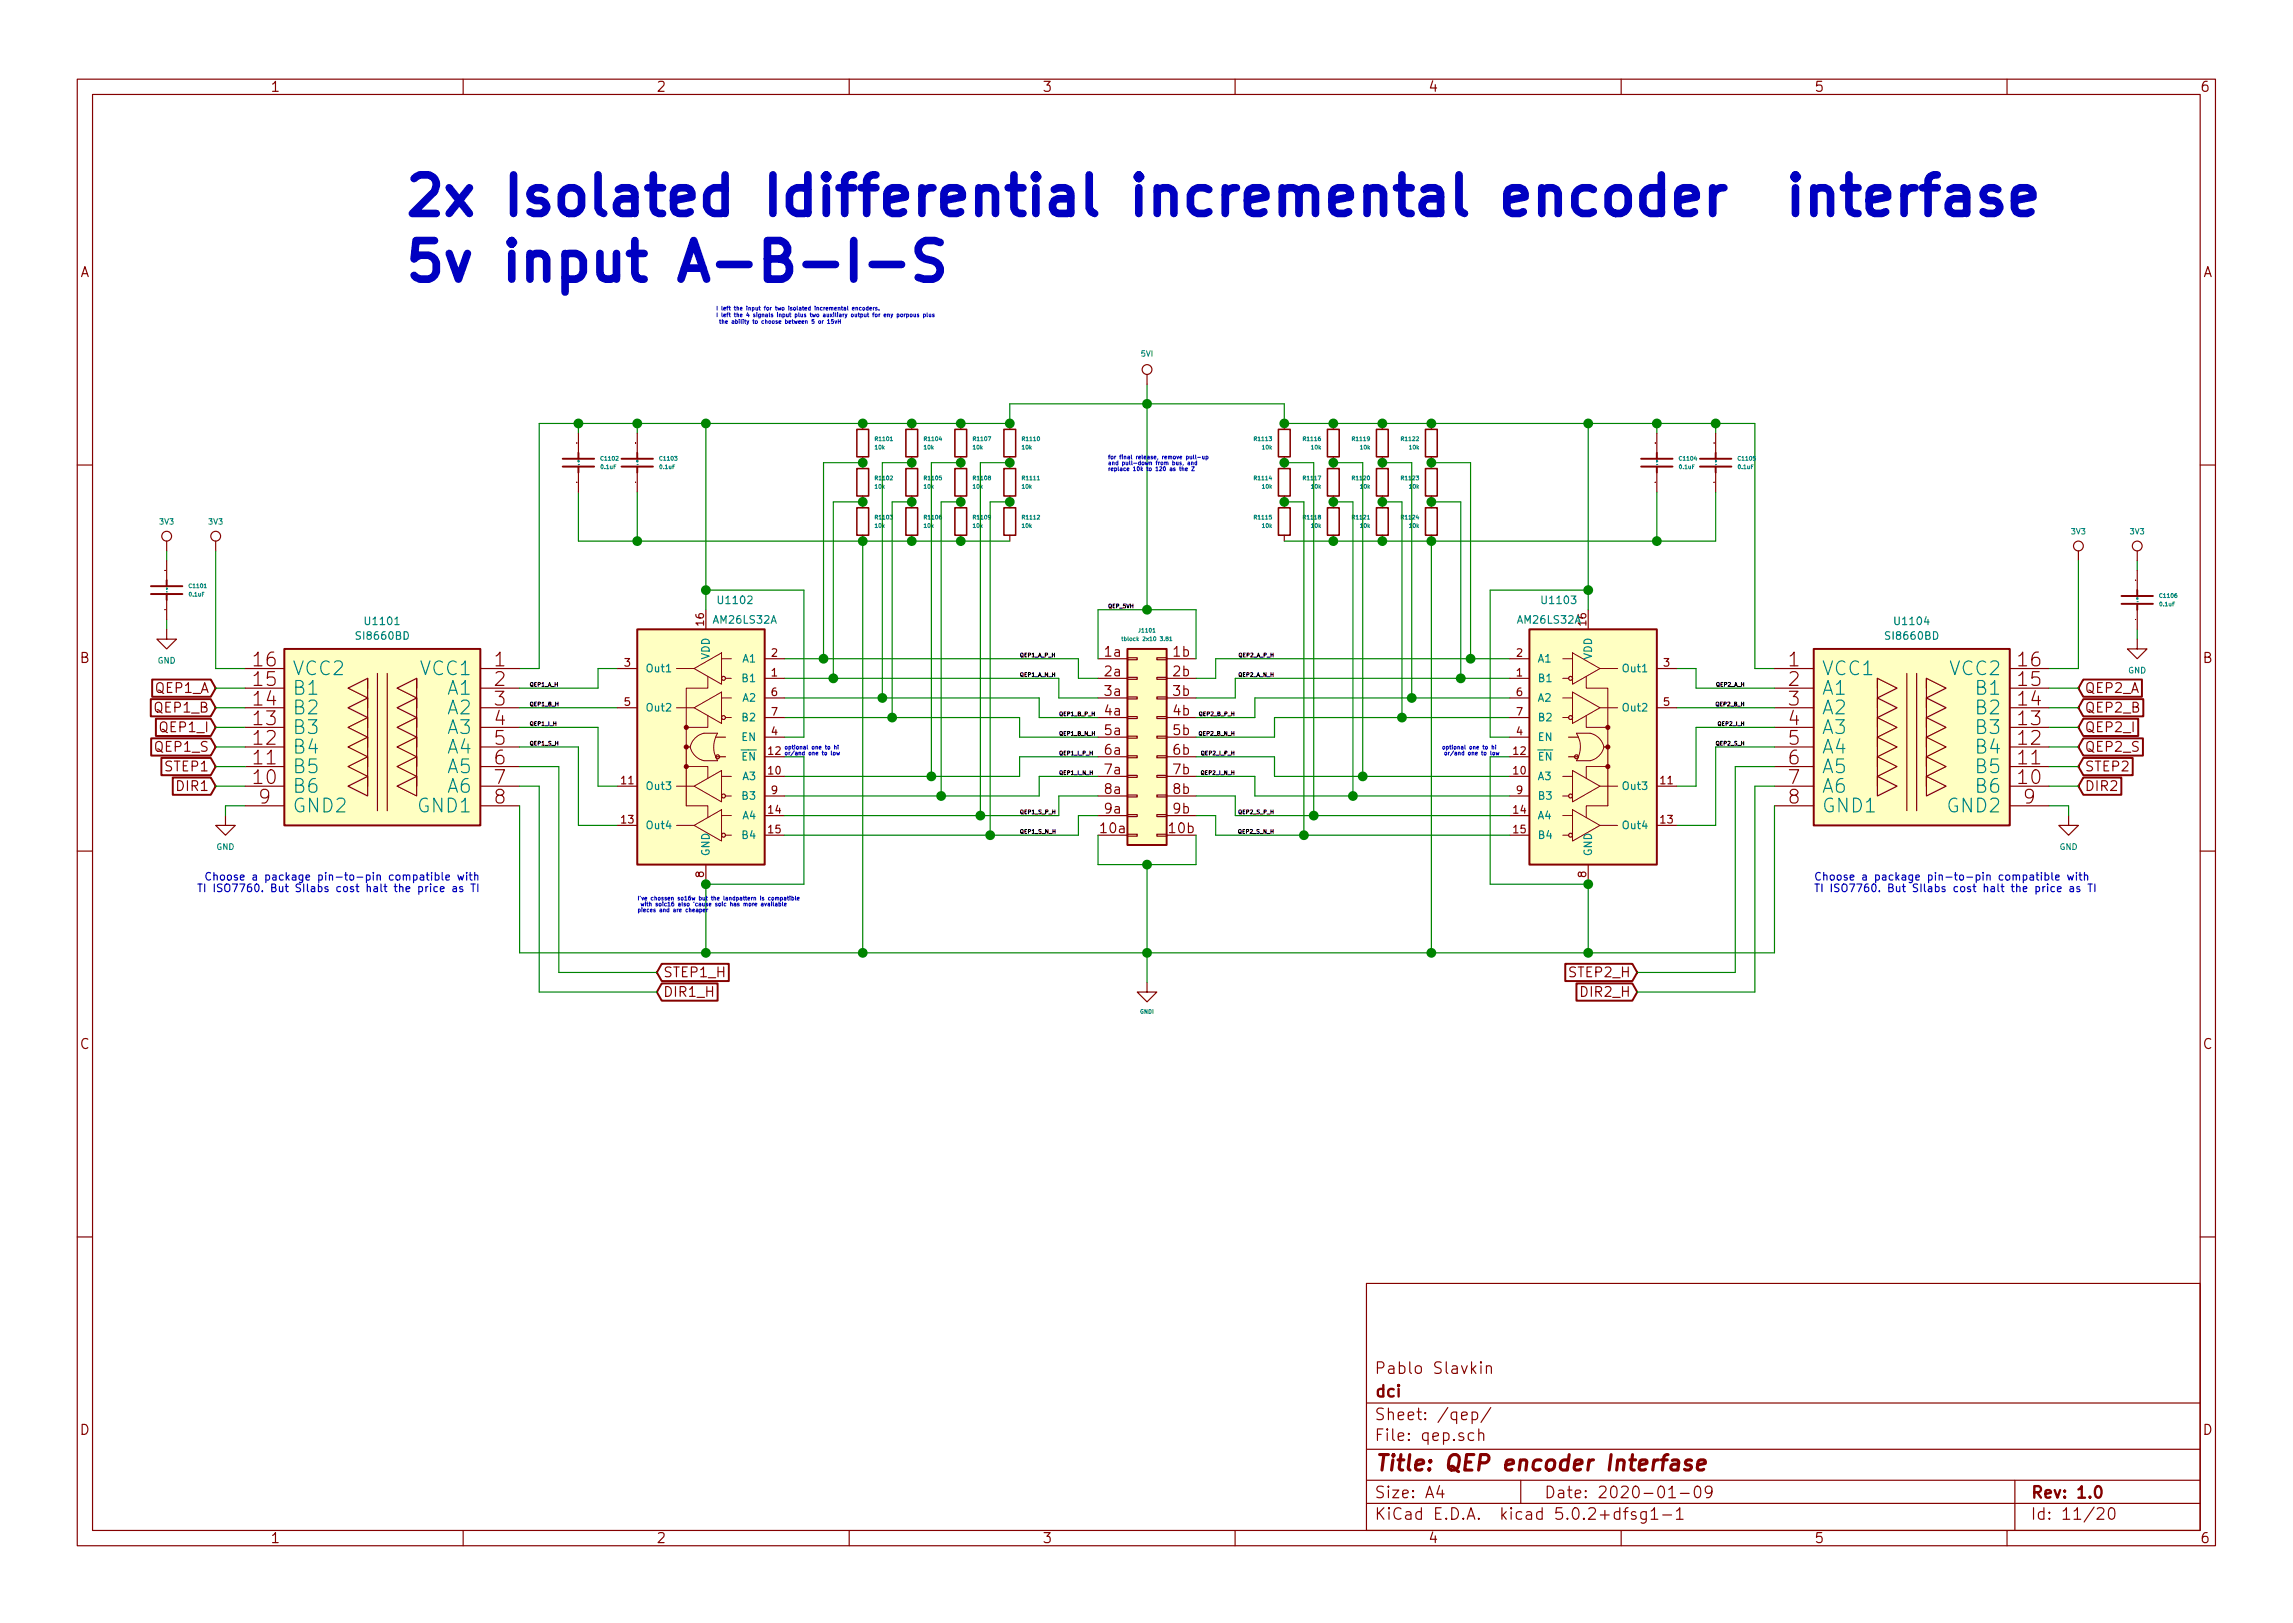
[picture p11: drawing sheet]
<svg xmlns="http://www.w3.org/2000/svg" width="297mm" height="210mm" viewBox="0 0 297 210" stroke-linecap="round" stroke-linejoin="round" font-family="sans-serif">
<defs><g id="words">
<g font-size="7" fill="#0000c2">
<text x="52.1" y="27.9">2x Isolated Idifferential incremental encoder interfase</text>
<text x="52.1" y="36.4">5v input A-B-I-S</text>
</g>
<text font-size="2.8" fill="#840000" x="178" y="190.5">Title: QEP encoder Interfase</text>
<g font-size="2.5" fill="#840000">
<text x="32.9" y="88.9">15</text>
<text x="32.9" y="86.4">16</text>
<text x="64.1" y="86.4">1</text>
<text x="64.1" y="88.9">2</text>
<text x="231.7" y="86.4">1</text>
<text x="231.7" y="88.9">2</text>
<text x="261.5" y="88.9">15</text>
<text x="261.5" y="86.4">16</text>
<text x="32.9" y="91.4">14</text>
<text x="32.9" y="94">13</text>
<text x="64.1" y="91.4">3</text>
<text x="64.1" y="94">4</text>
<text x="231.7" y="91.4">3</text>
<text x="231.7" y="94">4</text>
<text x="261.5" y="91.4">14</text>
<text x="261.5" y="94">13</text>
<text x="32.9" y="101.6">10</text>
<text x="32.9" y="99.1">11</text>
<text x="32.9" y="96.5">12</text>
<text x="64.1" y="96.5">5</text>
<text x="64.1" y="99.1">6</text>
<text x="64.1" y="101.6">7</text>
<text x="231.7" y="96.5">5</text>
<text x="231.7" y="99.1">6</text>
<text x="231.7" y="101.6">7</text>
<text x="261.5" y="101.6">10</text>
<text x="261.5" y="99.1">11</text>
<text x="261.5" y="96.5">12</text>
<text x="33.6" y="104.1">9</text>
<text x="64.1" y="104.1">8</text>
<text x="231.7" y="104.1">8</text>
<text x="262.2" y="104.1">9</text>
</g>
<g font-size="2.5" fill="#008484">
<text x="37.8" y="87.5">VCC2</text>
<text x="54.6" y="87.5">VCC1</text>
<text x="236" y="87.5">VCC1</text>
<text x="252.7" y="87.5">VCC2</text>
<text x="37.8" y="92.6">B2</text>
<text x="37.8" y="90">B1</text>
<text x="37.8" y="95.1">B3</text>
<text x="58" y="90">A1</text>
<text x="58" y="92.6">A2</text>
<text x="58" y="95.1">A3</text>
<text x="236" y="90">A1</text>
<text x="236" y="92.6">A2</text>
<text x="236" y="95.1">A3</text>
<text x="256.2" y="92.6">B2</text>
<text x="256.2" y="90">B1</text>
<text x="256.2" y="95.1">B3</text>
<text x="37.8" y="100.2">B5</text>
<text x="37.8" y="97.7">B4</text>
<text x="58" y="97.7">A4</text>
<text x="58" y="100.2">A5</text>
<text x="236" y="97.7">A4</text>
<text x="236" y="100.2">A5</text>
<text x="256.2" y="100.2">B5</text>
<text x="256.2" y="97.7">B4</text>
<text x="37.8" y="105.3">GND2</text>
<text x="37.8" y="102.7">B6</text>
<text x="54.3" y="105.3">GND1</text>
<text x="58" y="102.7">A6</text>
<text x="236" y="105.3">GND1</text>
<text x="236" y="102.7">A6</text>
<text x="252.5" y="105.3">GND2</text>
<text x="256.2" y="102.7">B6</text>
</g>
<g font-size="2.1" fill="#840000">
<text x="178" y="178">Pablo Slavkin</text>
<text x="178" y="184">Sheet: /qep/</text>
<text x="178" y="181">dci</text>
<text x="178" y="186.7">File: qep.sch</text>
<text x="178" y="196.9">KiCad E.D.A. kicad 5.0.2+dfsg1-1</text>
<text x="178" y="194.1">Size: A4</text>
<text x="200" y="194.1">Date: 2020-01-09</text>
<text x="263" y="194.1">Rev: 1.0</text>
<text x="263" y="196.9">Id: 11/20</text>
</g>
<g font-size="1.8" fill="#840000">
<text x="35" y="11.9">1</text>
<text x="85" y="11.9">2</text>
<text x="135" y="11.9">3</text>
<text x="185" y="11.9">4</text>
<text x="235" y="11.9">5</text>
<text x="285" y="11.9">6</text>
<text x="10.4" y="35.9">A</text>
<text x="285.4" y="35.9">A</text>
<text x="10.4" y="85.9">B</text>
<text x="20.2" y="89.8">QEP1_A</text>
<text x="143.2" y="85.1">1a</text>
<text x="143.2" y="87.6">2a</text>
<text x="152" y="85.1">1b</text>
<text x="152" y="87.6">2b</text>
<text x="270" y="89.8">QEP2_A</text>
<text x="285.4" y="85.9">B</text>
<text x="20.2" y="92.3">QEP1_B</text>
<text x="21" y="94.9">QEP1_I</text>
<text x="143.2" y="90.2">3a</text>
<text x="143.2" y="92.7">4a</text>
<text x="143.2" y="95.2">5a</text>
<text x="152" y="90.2">3b</text>
<text x="152" y="92.7">4b</text>
<text x="152" y="95.2">5b</text>
<text x="270" y="92.3">QEP2_B</text>
<text x="270" y="94.9">QEP2_I</text>
<text x="20.3" y="97.4">QEP1_S</text>
<text x="21.5" y="99.9">STEP1</text>
<text x="143.2" y="97.8">6a</text>
<text x="143.2" y="100.3">7a</text>
<text x="152" y="97.8">6b</text>
<text x="152" y="100.3">7b</text>
<text x="270" y="97.4">QEP2_S</text>
<text x="270" y="99.9">STEP2</text>
<text x="23.1" y="102.5">DIR1</text>
<text x="142.7" y="107.9">10a</text>
<text x="143.2" y="102.9">8a</text>
<text x="143.2" y="105.4">9a</text>
<text x="151.5" y="107.9">10b</text>
<text x="152" y="102.9">8b</text>
<text x="152" y="105.4">9b</text>
<text x="270" y="102.5">DIR2</text>
<text x="85.9" y="126.6">STEP1_H</text>
<text x="85.9" y="129.2">DIR1_H</text>
<text x="203.4" y="126.6">STEP2_H</text>
<text x="205" y="129.2">DIR2_H</text>
<text x="10.4" y="135.9">C</text>
<text x="285.4" y="135.9">C</text>
<text x="10.4" y="185.9">D</text>
<text x="285.4" y="185.9">D</text>
<text x="35" y="199.9">1</text>
<text x="85" y="199.9">2</text>
<text x="135" y="199.9">3</text>
<text x="185" y="199.9">4</text>
<text x="235" y="199.9">5</text>
<text x="285" y="199.9">6</text>
</g>
<g font-size="1.4" fill="#008484">
<text x="46.4" y="82.9">SI8660BD</text>
<text x="47.5" y="81">U1101</text>
<text x="92.5" y="80.8">AM26LS32A</text>
<text x="93.2" y="78.3">U1102</text>
<text x="196.7" y="80.8">AM26LS32A</text>
<text x="199.9" y="78.3">U1103</text>
<text x="205.5" y="81" transform="rotate(-90 205.5 81)">16</text>
<text x="244.5" y="82.9">SI8660BD</text>
<text x="245.6" y="81">U1104</text>
<text x="83.6" y="87.1">Out1</text>
<text x="91.9" y="85.5" transform="rotate(-90 91.9 85.5)">VDD</text>
<text x="96.3" y="88.4">B1</text>
<text x="96.3" y="85.8">A1</text>
<text x="199.1" y="88.4">B1</text>
<text x="199.1" y="85.8">A1</text>
<text x="206.2" y="85.5" transform="rotate(-90 206.2 85.5)">VDD</text>
<text x="210.5" y="87.1">Out1</text>
<text x="83.6" y="92.2">Out2</text>
<text x="96.1" y="96">EN</text>
<text x="96.3" y="90.9">A2</text>
<text x="96.3" y="93.4">B2</text>
<text x="199.1" y="96">EN</text>
<text x="199.1" y="90.9">A2</text>
<text x="199.1" y="93.4">B2</text>
<text x="210.5" y="92.2">Out2</text>
<text x="96.1" y="98.5">EN</text>
<text x="96.3" y="101.1">A3</text>
<text x="199.1" y="101.1">A3</text>
<text x="199.1" y="98.5">EN</text>
<text x="83.6" y="102.3">Out3</text>
<text x="83.6" y="107.4">Out4</text>
<text x="96.3" y="106.1">A4</text>
<text x="96.3" y="103.6">B3</text>
<text x="199.1" y="106.1">A4</text>
<text x="199.1" y="103.6">B3</text>
<text x="210.5" y="102.3">Out3</text>
<text x="210.5" y="107.4">Out4</text>
<text x="91.9" y="111" transform="rotate(-90 91.9 111)">GND</text>
<text x="96.3" y="108.7">B4</text>
<text x="199.1" y="108.7">B4</text>
<text x="206.2" y="111" transform="rotate(-90 206.2 111)">GND</text>
</g>
<g font-size="1.4" fill="#840000">
<text x="91.2" y="81" transform="rotate(-90 91.2 81)">16</text>
<text x="80.9" y="86.4">3</text>
<text x="99.9" y="87.6">1</text>
<text x="99.9" y="85.1">2</text>
<text x="196.5" y="87.6">1</text>
<text x="196.5" y="85.1">2</text>
<text x="215.5" y="86.4">3</text>
<text x="80.9" y="91.4">5</text>
<text x="99.9" y="95.2">4</text>
<text x="99.9" y="90.2">6</text>
<text x="99.9" y="92.7">7</text>
<text x="196.5" y="95.2">4</text>
<text x="196.5" y="90.2">6</text>
<text x="196.5" y="92.7">7</text>
<text x="215.5" y="91.4">5</text>
<text x="80.5" y="101.6">11</text>
<text x="99.6" y="100.3">10</text>
<text x="99.6" y="97.8">12</text>
<text x="196.1" y="100.3">10</text>
<text x="196.1" y="97.8">12</text>
<text x="215.1" y="101.6">11</text>
<text x="80.5" y="106.7">13</text>
<text x="99.6" y="105.4">14</text>
<text x="99.6" y="107.9">15</text>
<text x="99.9" y="102.9">9</text>
<text x="196.1" y="105.4">14</text>
<text x="196.1" y="107.9">15</text>
<text x="196.5" y="102.9">9</text>
<text x="215.1" y="106.7">13</text>
<text x="91.2" y="113.7" transform="rotate(-90 91.2 113.7)">8</text>
<text x="205.5" y="113.7" transform="rotate(-90 205.5 113.7)">8</text>
</g>
<g font-size="1.4" fill="#0000c2">
<text x="32" y="115.6">TI ISO7760. But SIlabs cost halt the price as TI</text>
<text x="32.6" y="114.1">Choose a package pin-to-pin compatible with</text>
<text x="234.9" y="114.1">Choose a package pin-to-pin compatible with</text>
<text x="234.9" y="115.6">TI ISO7760. But SIlabs cost halt the price as TI</text>
</g>
<g font-size="1.1" fill="#008484">
<text x="20.4" y="86">GND</text>
<text x="275.7" y="87.2">GND</text>
<text x="28" y="110.1">GND</text>
<text x="266.8" y="110.1">GND</text>
</g>
<g font-size="1" fill="#008484">
<text x="147.9" y="46.2">5VI</text>
<text x="20.7" y="68">3V3</text>
<text x="27.1" y="68">3V3</text>
<text x="268.4" y="69.2">3V3</text>
<text x="276" y="69.2">3V3</text>
</g>
<g font-size=".7" fill="#0000c2">
<text x="92.7" y="40.2">I left the input for two isolated incremental encoders.</text>
<text x="92.7" y="41.1">I left the 4 signals input plus two auxiliary output for eny porpous plus</text>
<text x="92.9" y="41.9">the ability to choose between 5 or 15vH</text>
<text x="143.5" y="59.5">for final release, remove pull-up</text>
<text x="143.5" y="60.2">and pull-down from bus, and</text>
<text x="143.5" y="61">replace 10k to 120 as the Z</text>
<text x="101.6" y="97.1">optional one to hi</text>
<text x="101.6" y="97.8">or/and one to low</text>
<text x="188.2" y="97.1">optional one to hi</text>
<text x="188.4" y="97.8">or/and one to low</text>
<text x="82.5" y="116.6">I've chossen so16w but the landpattern is compatible</text>
<text x="82.5" y="118.2">pieces and are cheaper</text>
<text x="82.7" y="117.4">with soic16 also 'cause soic has more available</text>
</g>
<g font-size=".7" fill="#008484">
<text x="77.9" y="59.7">C1102</text>
<text x="85.5" y="59.7">C1103</text>
<text x="113.4" y="58.2">10k</text>
<text x="113.5" y="57.1">R1101</text>
<text x="119.7" y="58.2">10k</text>
<text x="119.8" y="57.1">R1104</text>
<text x="126.1" y="58.2">10k</text>
<text x="126.2" y="57.1">R1107</text>
<text x="132.4" y="58.2">10k</text>
<text x="132.5" y="57.1">R1110</text>
<text x="162.6" y="57.1">R1113</text>
<text x="163.6" y="58.2">10k</text>
<text x="168.9" y="57.1">R1116</text>
<text x="169.9" y="58.2">10k</text>
<text x="175.3" y="57.1">R1119</text>
<text x="176.3" y="58.2">10k</text>
<text x="181.6" y="57.1">R1122</text>
<text x="182.6" y="58.2">10k</text>
<text x="217.6" y="59.7">C1104</text>
<text x="225.2" y="59.7">C1105</text>
<text x="77.9" y="60.8">0.1uF</text>
<text x="85.5" y="60.8">0.1uF</text>
<text x="113.4" y="63.3">10k</text>
<text x="113.5" y="62.2">R1102</text>
<text x="119.7" y="63.3">10k</text>
<text x="119.8" y="62.2">R1105</text>
<text x="126.1" y="63.3">10k</text>
<text x="126.2" y="62.2">R1108</text>
<text x="132.4" y="63.3">10k</text>
<text x="132.5" y="62.2">R1111</text>
<text x="162.6" y="62.2">R1114</text>
<text x="163.6" y="63.3">10k</text>
<text x="168.9" y="62.2">R1117</text>
<text x="169.9" y="63.3">10k</text>
<text x="175.3" y="62.2">R1120</text>
<text x="176.3" y="63.3">10k</text>
<text x="181.6" y="62.2">R1123</text>
<text x="182.6" y="63.3">10k</text>
<text x="217.6" y="60.8">0.1uF</text>
<text x="225.2" y="60.8">0.1uF</text>
<text x="113.4" y="68.4">10k</text>
<text x="113.5" y="67.3">R1103</text>
<text x="119.7" y="68.4">10k</text>
<text x="119.8" y="67.3">R1106</text>
<text x="126.1" y="68.4">10k</text>
<text x="126.2" y="67.3">R1109</text>
<text x="132.4" y="68.4">10k</text>
<text x="132.5" y="67.3">R1112</text>
<text x="162.6" y="67.3">R1115</text>
<text x="163.6" y="68.4">10k</text>
<text x="168.9" y="67.3">R1118</text>
<text x="169.9" y="68.4">10k</text>
<text x="175.3" y="67.3">R1121</text>
<text x="176.3" y="68.4">10k</text>
<text x="181.6" y="67.3">R1124</text>
<text x="182.6" y="68.4">10k</text>
<text x="24.6" y="77.3">0.1uF</text>
<text x="24.6" y="76.2">C1101</text>
<text x="279.9" y="77.4">C1106</text>
<text x="145.9" y="83">tblock 2x10 3.81</text>
<text x="147.6" y="81.9">J1101</text>
<text x="279.8" y="78.5">0.1uF</text>
<text x="147.7" y="131.3">GNDI</text>
</g>
<g font-size=".7">
<text x="143.5" y="78.8">QEP_5VH</text>
<text x="68.6" y="88.9">QEP1_A_H</text>
<text x="132.1" y="85.1">QEP1_A_P_H</text>
<text x="132.1" y="87.7">QEP1_A_N_H</text>
<text x="160.5" y="87.7">QEP2_A_N_H</text>
<text x="160.5" y="85.1">QEP2_A_P_H</text>
<text x="222.4" y="88.9">QEP2_A_H</text>
<text x="68.6" y="91.5">QEP1_B_H</text>
<text x="68.6" y="94">QEP1_I_H</text>
<text x="137.2" y="92.8">QEP1_B_P_H</text>
<text x="137.2" y="95.3">QEP1_B_N_H</text>
<text x="155.4" y="95.3">QEP2_B_N_H</text>
<text x="155.4" y="92.8">QEP2_B_P_H</text>
<text x="222.4" y="91.5">QEP2_B_H</text>
<text x="222.7" y="94">QEP2_I_H</text>
<text x="68.6" y="96.6">QEP1_S_H</text>
<text x="137.2" y="97.8">QEP1_I_P_H</text>
<text x="137.2" y="100.4">QEP1_I_N_H</text>
<text x="155.7" y="100.4">QEP2_I_N_H</text>
<text x="155.8" y="97.8">QEP2_I_P_H</text>
<text x="222.4" y="96.6">QEP2_S_H</text>
<text x="132.1" y="105.5">QEP1_S_P_H</text>
<text x="132.1" y="108">QEP1_S_N_H</text>
<text x="160.5" y="108">QEP2_S_N_H</text>
<text x="160.6" y="105.5">QEP2_S_P_H</text>
</g>
</g></defs>
<g fill="none" stroke="#840000" stroke-width=".15">
<path d="M10 10.3h277v189.9h-277zM12 12.2h273v186.1h-273zM60 10.3v1.9M110 10.3v1.9M160 10.3v1.9M210 10.3v1.9M260 10.3v1.9M74.9 56.1v2.6M82.5 56.1v2.6M111.8 54.9v.7M111.8 59.2v1.5M118.1 54.9v.7"/>
<path d="M118.1 59.2v1.5M124.5 54.9v.7M124.5 59.2v1.5M130.8 54.9v.7M130.8 59.2v1.5M148.6 48.5v1.3M166.4 54.9v.7M166.4 59.2v1.5M172.7 54.9v.7M172.7 59.2v1.5M179.1 54.9v.7M179.1 59.2v1.5"/>
<path d="M185.4 54.9v.7M185.4 59.2v1.5M214.6 56.1v2.6M222.2 56.1v2.6M10 60.2h2M21.6 70.1v1.3M21.6 72.6v2.6M21.6 77.7v2.6M27.9 70.1v1.3M74.9 61.2v2.5M82.5 61.2v2.5M91.4 79v2.5"/>
<path d="M111.8 64.3v1.5M111.8 69.3v.8M118.1 64.3v1.5M118.1 69.3v.8M124.5 64.3v1.5M124.5 69.3v.8M130.8 64.3v1.5M130.8 69.3v.8M166.4 64.3v1.5M166.4 69.3v.8M172.7 64.3v1.5M172.7 69.3v.8"/>
<path d="M179.1 64.3v1.5M179.1 69.3v.8M185.4 64.3v1.5M185.4 69.3v.8M205.7 79v2.5M214.6 61.2v2.5M222.2 61.2v2.5M269.2 71.4v1.2M276.9 71.4v1.2M276.9 73.9v2.5M276.9 79v2.5M285 60.2h2"/>
<path d="M21.6 81.5v1.3h-1.3l1.3 1.3 1.3-1.3h-1.3M31.7 86.6h5.1M31.7 91.7h5.1M31.7 89.1h5.1M31.7 99.3h5.1M31.7 96.8h5.1M31.7 94.2h5.1M47.6 98v2.6l-2.5-1.3 2.5-1.3v1.3M47.6 95.5v2.5l-2.5-1.2 2.5-1.3v1.3M47.6 93v2.5l-2.5-1.3 2.5-1.2v1.2M47.6 90.4v2.6l-2.5-1.3 2.5-1.3v1.3M47.6 87.9v2.5l-2.5-1.3 2.5-1.2v1.2"/>
<path d="M48.9 87.2v17.8M50.2 87.2v17.8M54 87.9v2.5l-2.6-1.3 2.6-1.2v1.2M54 98v2.6l-2.6-1.3 2.6-1.3v1.3M54 95.5v2.5l-2.6-1.2 2.6-1.3v1.3M54 93v2.5l-2.6-1.3 2.6-1.2v1.2M54 90.4v2.6l-2.6-1.3 2.6-1.3v1.3M62.2 86.6h5.1M62.2 91.7h5.1M62.2 89.1h5.1M62.2 99.3h5.1M62.2 96.8h5.1"/>
<path d="M62.2 94.2h5.1M80 86.6h2.5M80 91.7h2.5M89.4 96.8h-.5v7.6M92.7 95.5h1.3M92.7 98h1.3M99.1 85.3h2.5M99.1 87.9h2.5M99.1 90.4h2.5M99.1 93h2.5M99.1 95.5h2.5M99.1 98h2.5"/>
<path d="M142.2 85.3h3.8M142.2 87.9h3.8M142.2 90.4h3.8M142.2 93h3.8M142.2 95.5h3.8M142.2 98h3.8M146 97.9h1.3v.3h-1.3zM146 95.4h1.3v.2h-1.3zM146 92.8h1.3v.3h-1.3zM146 90.3h1.3v.2h-1.3zM146 87.8h1.3v.2h-1.3zM146 85.2h1.3v.3h-1.3z"/>
<path d="M149.9 97.9h1.2v.3h-1.2zM149.9 95.4h1.2v.2h-1.2zM149.9 92.8h1.2v.3h-1.2zM149.9 90.3h1.2v.2h-1.2zM149.9 87.8h1.2v.2h-1.2zM149.9 85.2h1.2v.3h-1.2zM151.1 85.3h3.8M151.1 87.9h3.8M151.1 90.4h3.8M151.1 93h3.8M151.1 95.5h3.8M151.1 98h3.8"/>
<path d="M195.6 85.3h2.5M195.6 87.9h2.5M195.6 90.4h2.5M195.6 93h2.5M195.6 95.5h2.5M195.6 98h2.5M203.2 95.5h1.3M203.2 98h1.3M207.8 96.8h.5v7.6M214.6 86.6h2.6M214.6 91.7h2.6M229.9 86.6h5"/>
<path d="M229.9 91.7h5M229.9 89.1h5M229.9 99.3h5M229.9 96.8h5M229.9 94.2h5M243.2 87.9v2.5l2.5-1.3-2.5-1.2v1.2M243.2 98v2.6l2.5-1.3-2.5-1.3v1.3M243.2 95.5v2.5l2.5-1.2-2.5-1.3v1.3M243.2 93v2.5l2.5-1.3-2.5-1.2v1.2M243.2 90.4v2.6l2.5-1.3-2.5-1.3v1.3M247 87.2v17.8M248.3 87.2v17.8"/>
<path d="M249.6 98v2.6l2.5-1.3-2.5-1.3v1.3M249.6 95.5v2.5l2.5-1.2-2.5-1.3v1.3M249.6 93v2.5l2.5-1.3-2.5-1.2v1.2M249.6 90.4v2.6l2.5-1.3-2.5-1.3v1.3M249.6 87.9v2.5l2.5-1.3-2.5-1.2v1.2M260.3 86.6h5.1M260.3 91.7h5.1M260.3 89.1h5.1M260.3 99.3h5.1M260.3 96.8h5.1M260.3 94.2h5.1M276.9 82.8v1.3h-1.3l1.3 1.2 1.2-1.2h-1.2"/>
<path d="M10 110.3h2M29.2 105.7v1.2h1.3l-1.3 1.3-1.3-1.3h1.3M31.7 104.4h5.1M31.7 101.8h5.1M47.6 100.6v2.5l-2.5-1.3 2.5-1.2v1.2M54 100.6v2.5l-2.6-1.3 2.6-1.2v1.2M62.2 104.4h5.1M62.2 101.8h5.1M80 101.8h2.5M80 106.9h2.5M91.4 112v2.5M99.1 108.2h2.5"/>
<path d="M99.1 100.6h2.5M99.1 103.1h2.5M99.1 105.7h2.5M142.2 108.2h3.8M142.2 100.6h3.8M142.2 103.1h3.8M142.2 105.7h3.8M146 108.1h1.3v.2h-1.3zM146 105.5h1.3v.3h-1.3zM146 103h1.3v.2h-1.3zM146 100.5h1.3v.2h-1.3zM149.9 108.1h1.2v.2h-1.2z"/>
<path d="M149.9 105.5h1.2v.3h-1.2zM149.9 103h1.2v.2h-1.2zM149.9 100.5h1.2v.2h-1.2zM151.1 108.2h3.8M151.1 100.6h3.8M151.1 103.1h3.8M151.1 105.7h3.8M195.6 108.2h2.5M195.6 100.6h2.5M195.6 103.1h2.5M195.6 105.7h2.5M205.7 112v2.5"/>
<path d="M214.6 101.8h2.6M214.6 106.9h2.6M229.9 104.4h5M229.9 101.8h5M243.2 100.6v2.5l2.5-1.3-2.5-1.2v1.2M249.6 100.6v2.5l2.5-1.3-2.5-1.2v1.2M260.3 104.4h5.1M260.3 101.8h5.1M268 105.7v1.2h-1.3l1.3 1.3 1.2-1.3h-1.2M285 110.3h2M148.6 127.2v1.3h1.3l-1.3 1.3-1.3-1.3h1.3M10 160.2h2"/>
<path d="M177 166.3h108v32h-108zM191.8 176.4v.1v.1l.1-.1-.1-.1v.2M191.8 176.9v1M192.6 177.1a.38 .38 0 0 1 .6 0v.8M192.6 176.9v1M285 160.2h2M60 198.3v1.9M110 198.3v1.9M160 198.3v1.9M177 194.8h108M177 191.8h108M177 187.8h108"/>
<path d="M177 181.8h108M186.5 192.5l-.4 1h1M186.8 193v1M189.3 183.4l.8-.1-.1-.3-.4-.1-.3 .2 .1 .7 .2 .1 .4-.1M190.7 183l.4-.1 .3 .3-.1 .6-.2 .1-.4-.1M190.7 182.9v1.5M190.9 185.7l-.4-.1-.3 .3 .1 .6 .2 .1 .4-.1M191.6 185.7a.38 .38 0 0 1 .6 .1v.8M191.6 185.1v1.5M193.1 182.3l-1.3 2M197 191.8v3M210 198.3v1.9"/>
<path d="M210.3 195.8h.6M210.9 195.3l-.3 .1-.1 .1v1.3M211.9 195.9l-.4-.1-.2 .3a.48 .48 0 0 0 .6 .3l.1 .1-.1 .2-.1 .1-.5-.1M213.3 195.8v1.2a.43 .43 0 0 1-.7 .3M213.3 195.9a.53 .53 0 0 0-.7 .1v.7a.53 .53 0 0 0 .7 0M213.9 195.8l.4-.5v1.5M213.9 196.8h.9M215.4 196.3h1.1M216.2 194h.8M217.2 195.8l.4-.5v1.5M217.2 196.8h.8M217.7 193.5h1.1"/>
<path d="M219.6 192.7a.37 .37 0 0 1 .4-.2 .37 .37 0 0 1 .3 .3 1.26 1.26 0 0 1-.2 1.1 .34 .34 0 0 1-.5-.2 1.35 1.35 0 0 1 0-1zM221.8 193.2l-.3 .3h-.3l-.2-.2-.1-.5 .3-.3a.47 .47 0 0 1 .6 .3 1.01 1.01 0 0 1-.5 1.2h-.2M260 198.3v1.9M261 191.8v6.5M271.7 195.5l.2-.2 .5 .1a.4 .4 0 0 1 .1 .6l-.9 .8h.9M273.3 195.4a.37 .37 0 0 1 .6 .2 1.26 1.26 0 0 1-.1 1.1 .37 .37 0 0 1-.6-.2 1.3 1.3 0 0 1 .1-1.1z"/>
<circle cx="148.6" cy="47.9" r=".63"/>
<circle cx="21.6" cy="69.5" r=".63"/>
<circle cx="27.9" cy="69.5" r=".63"/>
<circle cx="269.2" cy="70.7" r=".63"/>
<circle cx="276.9" cy="70.7" r=".63"/>
<circle cx="93" cy="98" r=".25"/>
<circle cx="93.7" cy="87.9" r=".25"/>
<circle cx="93.7" cy="93" r=".25"/>
<circle cx="203.5" cy="93" r=".25"/>
<circle cx="203.5" cy="87.9" r=".25"/>
<circle cx="204.2" cy="98" r=".25"/>
<circle cx="93.7" cy="108.2" r=".25"/>
<circle cx="93.7" cy="103.1" r=".25"/>
<circle cx="203.5" cy="108.2" r=".25"/>
<circle cx="203.5" cy="103.1" r=".25"/>
</g>
<path d="M271.5 192.7a.35 .35 0 0 1 .4-.2 .35 .35 0 0 1 .3 .3 .77 .77 0 0 1-.5 1.2 .9 .9 0 0 1-.2-1.3z" fill="none" stroke="#840000" stroke-width=".3"/>
<path d="M216.6 189.2l.2-.1 .6 .1 .1 .2-.2 1M217.4 189.6l-.2 .1h-.4a.4 .4 0 0 0-.4 .3 .4 .4 0 0 0 .3 .4h.4l.2-.1M219.1 189.2a.49 .49 0 0 0-.8 .3l.1 .2 .5 .1 .2 .3-.1 .2-.2 .1h-.4l-.2-.1M219.9 189.8l1-.2v-.4l-.6-.1-.2 .1-.1 .2-.1 .8v.1l.2 .1h.4l.2-.1" fill="none" stroke="#840000" stroke-width=".41"/>
<g fill="none" stroke="#0000c2" stroke-width=".99">
<path d="M104.4 34.3h3.8M110.6 31.2v5M113 34.3h3.8M121.8 31.4l-.7-.2h-1.2a1.22 1.22 0 0 0-1 1.2 1.22 1.22 0 0 0 1 1.1l1 .3a1.22 1.22 0 0 1 .9 1.2 1.22 1.22 0 0 1-.9 1.2h-1.2l-.8-.3M235 24.8a1.36 1.36 0 0 1 1.9-.2l.2 .4v2.7M235 24.3v3.4M238.8 24.3h1.9M239.5 22.7v4.2l.3 .5 .4 .3h.5M242.1 26l2.4-.5v-.5l-.2-.4-.5-.3h-1l-.4 .3-.3 .4v1.9l.3 .5 .4 .3h1l.5-.3M246.7 24.3v3.4M248.1 24.3a1.27 1.27 0 0 0-1.4 1M249 24.3h2"/>
<path d="M251 22.7h-.5l-.5 .2-.2 .5v4.3M252.6 24.6l.5-.3h1l.4 .3 .3 .4v2.7M254.8 25.5l-.5 .2h-1.2a.98 .98 0 0 0-.8 1 .98 .98 0 0 0 .8 1h1.2l.5-.3M258.8 24.6l-.5-.3h-.7l-.5 .3-.2 .4v.3l.2 .4 .5 .3h.7l.5 .2 .3 .5v.2l-.3 .5-.5 .3h-.9l-.5-.3M261 26l2.3-.5v-.5l-.2-.4-.5-.3h-.9l-.5 .3-.2 .4v1.9l.2 .5 .5 .3h.9l.5-.3"/>
</g>
<g fill="none" stroke="#0000c2" stroke-width=".13">
<path d="M110.9 39.9l.2-.1v.4M110.9 39.8v.4M111.6 39.8h-.2l-.1 .1 .1 .3h.2M111.8 39.9h.2v.3l-.2-.1zM112.4 39.8l-.2 .1v.2l.2 .1M112.4 39.7v.5M112.7 40l.2-.1v-.1h-.2v.3l.2 .1M113.1 39.8v.4M113.3 39.8l-.2 .1M113.6 39.8l-.2 .1 .2 .1v.2h-.2M106.5 41.5v.4M106.7 41.5l-.2 .2"/>
<path d="M107.2 41.5l.1-.1v.5M107.2 41.9h.3M107.9 41.4h-.2v.2h.2v.3h-.2M108.2 41.5l.1 .4 .1-.4M108.6 41.4v.5M108.6 41.6h.3M108.9 41.4v.5M113.9 40.1v.1M116.7 40.7h.2v.3h-.2zM117.1 40.7v.3M117.3 40.7l-.2 .1M117.4 40.7h.2l.1 .1v.2h-.3"/>
<path d="M117.4 40.7v.5M117.9 40.7h.2v.3h-.2zM118.4 40.7v.3h.2M118.6 40.7v.3M119 40.7l-.2 .1 .2 .1v.1h-.2M119.6 40.7h.2l.1 .1-.1 .2h-.2M119.6 40.7v.5M120.1 40.5l.1 .5M120.4 40.7v.3h.2M120.6 40.7v.3M121 40.7l-.2 .1 .2 .1v.1h-.2M153 59.9h-.2l.2 .2v.1h-.2"/>
<path d="M153.7 59.1h.1l.1 .1v.2h-.2M153.7 59.1v.5M153.9 59.9h.2v.3h-.2v-.2h.2M154.2 59.1v.3h.2M154.4 59.9h.1l.1 .3M154.4 59.9v.3M154.4 59.1v.4M154.6 58.9l.1 .6M154.9 58.9l.1 .6M155 59.7v.5h-.1l-.1-.2 .2-.1M155.1 59.3h.4M155.8 59.1v.3h.2"/>
<path d="M156 59.1v.4M156.2 59.1h.2l.1 .1-.1 .2h-.2M156.2 59.1v.5M152.8 60.6h.2M152.9 60.5v.4l.1 .1M153.1 60.7l.2-.1 .1 .4M153.1 60.5v.5M153.3 60.2l-.1 .1M153.6 60.8h.2v-.2l-.2 .1v.3h.2M154.4 60.5h.3l-.3 .5h.3M107.3 96.7h.2v.3h-.2zM107.7 97.3l.1 .5"/>
<path d="M108 97.5l.2 .1-.1 .2h-.1zM108.1 96.7h.2v.3M108.1 96.5v.5M108.4 97.5l.1 .3 .1-.2 .1 .2 .1-.3M108.6 96.5v.1M108.6 96.7v.3M186.9 96.7h.2v.3h-.2zM187.2 97.5h.2v.3h-.2zM187.4 97l.2-.1-.1-.2h-.1v.5M187.6 97.5v.3M187.8 97.5l-.2 .1M187.8 96.7h.2"/>
<path d="M187.9 96.5v.5h.1M188.3 97.3l-.4 .6M193.8 97.5l.1 .3 .1-.2 .1 .2 .1-.3M90.2 117.8h.2v.3M90.4 117.9l-.2 .1v.1h.2M90.7 118.1h.2v-.3h-.2v.5M91.1 118l.2-.1v-.1l-.2 .1v.2h.2M91.5 117.8v.3M91.7 117.8l-.2 .1M97.8 117.2l.2-.1v-.1l-.2 .1v.2h.2M98.6 117h.2l.1 .4M98.9 117.1l-.3 .1 .1 .2 .2-.1"/>
<path d="M99.1 117l.1 .4 .1-.4M99.5 117h.2v.4M99.7 117.1l-.2 .1v.2l.2-.1M99.8 116.3h-.2l-.1 .1 .1 .2h.2M99.9 116.9h.1M99.9 117v.4M100 116.3h.2v.3h-.2zM100.2 116.9l.1 .5M100.5 116.3h.1l.1 .3M100.5 117h.1l.1 .4M100.5 116.3v.3M100.7 116.3h.2v.3"/>
<path d="M100.7 117.1l-.3 .1 .1 .2 .2-.1M100.9 117h.2v.1v.2h-.2M100.9 116.9v.5M101.1 116.6h.2v-.3h-.2v.5M101.4 116.9v.5M101.6 116.3h.2v.3M101.6 117.2l.3-.1-.1-.1h-.2v.3h.2M101.8 116.4l-.2 .1v.1h.2M102 116.3h.2M102.1 116.1v.4l.1 .1M102.3 116.1h.1M102.3 116.3v.3"/>
<path d="M102.6 116.3l.2 .1v.2h-.2M102.6 116.1v.5M103 116.1l.1 .5M103.3 116.4h.2v-.1h-.2v.3h.2"/>
</g>
<g fill="#ffffc2" stroke="#ffffc2" stroke-width=".13">
<path d="M146 84.1h5.1v25.4h-5.1z"/>
<path d="M234.9 84.1h25.4v22.8h-25.4z"/>
<path d="M198.1 81.5h16.5v30.5h-16.5z"/>
<path d="M36.8 84.1h25.4v22.8h-25.4z"/>
<path d="M82.5 81.5h16.6v30.5h-16.6z"/>
</g>
<g fill="none" stroke="#840000" stroke-width=".25">
<path d="M72.9 59.4h4.1M74.9 58.7v.7M80.5 59.4h4.1M82.5 58.7v.7M212.6 59.4h4.1M214.6 58.7v.7M220.2 59.4h4.1M222.2 58.7v.7M19.6 75.9h4M19.6 77h4M21.6 75.2v.7M21.6 77v.7"/>
<path d="M72.9 60.4h4.1M74.9 60.4v.8M80.5 60.4h4.1M82.5 60.4v.8M212.6 60.4h4.1M214.6 60.4v.8M220.2 60.4h4.1M222.2 60.4v.8M274.8 77.2h4.1M274.8 78.2h4.1M276.9 76.4v.8M276.9 78.2v.8"/>
<path d="M19.5 90.6h7.8l.6 1.1-.6 1.1h-7.8zM19.6 95.7h7.7l.6 1.1-.6 1.1h-7.7zM19.7 88h7.6l.6 1.1-.6 1.2h-7.6zM20.2 93.1h7.1l.6 1.1-.6 1.1h-7.1zM20.9 98.2h6.4l.6 1.1-.6 1.1h-6.4zM36.8 84.1h25.4v22.8h-25.4zM82.5 81.5h16.6v30.5h-16.6zM146 84.1h5.1v25.4h-5.1zM198.1 81.5h16.5v30.5h-16.5zM234.9 84.1h25.4v22.8h-25.4zM269.9 88h7.6v2.3h-7.6l-.7-1.2zM269.9 90.6h7.7v2.2h-7.7l-.7-1.1z"/>
<path d="M269.9 95.7h7.7v2.2h-7.7l-.7-1.1zM269.9 93.1h7.1v2.2h-7.1l-.7-1.1zM269.9 98.2h6.4v2.2h-6.4l-.7-1.1zM22.4 100.7h4.9l.6 1.1-.6 1.2h-4.9zM269.9 100.7h4.9v2.3h-4.9l-.7-1.2zM85.7 124.9h8.7v2.2h-8.7l-.6-1.1zM85.7 127.4h7.3v2.2h-7.3l-.6-1.1zM202.8 124.9h8.7l.6 1.1-.6 1.1h-8.7zM204.2 127.4h7.3l.6 1.1-.6 1.1h-7.3z"/>
</g>
<g fill="none" stroke="#008484" stroke-width=".13">
<path d="M74.9 59.8h.1M74.9 59.7h.1M82.5 59.8h.1M82.5 59.7h.1M214.6 59.8h.1M214.6 59.7h.1M222.2 59.8h.1M222.2 59.7h.1M21.6 76.3h.1M21.6 76.2h.1M21.6 76.7h.1M74.9 60.2h.1"/>
<path d="M82.5 60.2h.1M214.6 60.2h.1M222.2 60.2h.1M276.8 77.6h.1M276.9 77.6h.1M276.8 77.5h.1M276.9 77.5h.1M276.8 77.9h.1M276.9 77.9h.1M276.9 77.5l-.1 .1M276.9 77.5h-.1M145.3 82.6h.2"/>
<path d="M145.4 82.5v.4l.1 .1M151.1 82.7l-.1-.1 .1-.1h.2v.1a.21 .21 0 0 0-.2 .1 .21 .21 0 0 0 0 .3h.2v-.2l-.1-.1M151.5 82.6l.2-.1v.5M151.5 83h.3"/>
</g>
<g fill="none" stroke="#840000" stroke-width=".2">
<path d="M111 55.6h1.5v3.6h-1.5zM117.3 55.6h1.6v3.6h-1.6zM123.7 55.6h1.5v3.6h-1.5zM130 55.6h1.6v3.6h-1.6zM165.6 55.6h1.5v3.6h-1.5zM172 55.6h1.5v3.6h-1.5zM178.3 55.6h1.5v3.6h-1.5zM184.7 55.6h1.5v3.6h-1.5zM111 60.7h1.5v3.6h-1.5zM111 65.8h1.5v3.5h-1.5zM117.3 60.7h1.6v3.6h-1.6zM117.3 65.8h1.6v3.5h-1.6z"/>
<path d="M123.7 60.7h1.5v3.6h-1.5zM123.7 65.8h1.5v3.5h-1.5zM130 60.7h1.6v3.6h-1.6zM130 65.8h1.6v3.5h-1.6zM165.6 60.7h1.5v3.6h-1.5zM165.6 65.8h1.5v3.5h-1.5zM172 60.7h1.5v3.6h-1.5zM172 65.8h1.5v3.5h-1.5zM178.3 60.7h1.5v3.6h-1.5zM178.3 65.8h1.5v3.5h-1.5zM184.7 60.7h1.5v3.6h-1.5zM184.7 65.8h1.5v3.5h-1.5z"/>
</g>
<g fill="#008400" stroke="#008400" stroke-width=".25">
<circle cx="185.4" cy="59.9" r=".51"/>
<circle cx="185.4" cy="65" r=".51"/>
<circle cx="189.2" cy="87.9" r=".51"/>
<circle cx="182.9" cy="90.4" r=".51"/>
<circle cx="179.1" cy="65" r=".51"/>
<circle cx="181.6" cy="93" r=".51"/>
<circle cx="172.7" cy="65" r=".51"/>
<circle cx="175.3" cy="103.1" r=".51"/>
<circle cx="172.7" cy="59.9" r=".51"/>
<circle cx="176.5" cy="100.6" r=".51"/>
<circle cx="166.4" cy="65" r=".51"/>
<circle cx="166.4" cy="59.9" r=".51"/>
<circle cx="179.1" cy="59.9" r=".51"/>
<circle cx="190.5" cy="85.3" r=".51"/>
<circle cx="205.7" cy="76.4" r=".51"/>
<circle cx="205.7" cy="114.5" r=".51"/>
<circle cx="168.9" cy="108.2" r=".51"/>
<circle cx="170.2" cy="105.7" r=".51"/>
<circle cx="111.8" cy="59.9" r=".51"/>
<circle cx="111.8" cy="65" r=".51"/>
<circle cx="108" cy="87.9" r=".51"/>
<circle cx="114.3" cy="90.4" r=".51"/>
<circle cx="118.1" cy="65" r=".51"/>
<circle cx="115.6" cy="93" r=".51"/>
<circle cx="124.5" cy="65" r=".51"/>
<circle cx="121.9" cy="103.1" r=".51"/>
<circle cx="124.5" cy="59.9" r=".51"/>
<circle cx="120.7" cy="100.6" r=".51"/>
<circle cx="130.8" cy="65" r=".51"/>
<circle cx="130.8" cy="59.9" r=".51"/>
<circle cx="118.1" cy="59.9" r=".51"/>
<circle cx="106.7" cy="85.3" r=".51"/>
<circle cx="91.4" cy="76.4" r=".51"/>
<circle cx="91.4" cy="114.5" r=".51"/>
<circle cx="128.3" cy="108.2" r=".51"/>
<circle cx="127" cy="105.7" r=".51"/>
<circle cx="74.9" cy="54.9" r=".51"/>
<circle cx="82.6" cy="54.9" r=".51"/>
<circle cx="111.8" cy="54.9" r=".51"/>
<circle cx="118.1" cy="54.9" r=".51"/>
<circle cx="124.5" cy="54.9" r=".51"/>
<circle cx="130.8" cy="54.9" r=".51"/>
<circle cx="172.7" cy="54.9" r=".51"/>
<circle cx="179.1" cy="54.9" r=".51"/>
<circle cx="166.4" cy="54.9" r=".51"/>
<circle cx="205.7" cy="54.9" r=".51"/>
<circle cx="214.6" cy="54.9" r=".51"/>
<circle cx="222.3" cy="54.9" r=".51"/>
<circle cx="185.4" cy="54.9" r=".51"/>
<circle cx="91.4" cy="123.4" r=".51"/>
<circle cx="205.7" cy="123.4" r=".51"/>
<circle cx="118.1" cy="70.1" r=".51"/>
<circle cx="124.5" cy="70.1" r=".51"/>
<circle cx="111.8" cy="70.1" r=".51"/>
<circle cx="111.8" cy="123.4" r=".51"/>
<circle cx="172.7" cy="70.1" r=".51"/>
<circle cx="179.1" cy="70.1" r=".51"/>
<circle cx="185.4" cy="70.1" r=".51"/>
<circle cx="185.4" cy="123.4" r=".51"/>
<circle cx="91.4" cy="54.9" r=".51"/>
<circle cx="82.6" cy="70.1" r=".51"/>
<circle cx="214.6" cy="70.1" r=".51"/>
<circle cx="148.6" cy="112" r=".51"/>
<circle cx="148.6" cy="123.4" r=".51"/>
<circle cx="148.6" cy="52.3" r=".51"/>
<circle cx="148.6" cy="79" r=".51"/>
</g>
<g fill="none" stroke="#008400" stroke-width=".15">
<path d="M74.9 54.9v1.2M82.5 54.9v1.2M91.4 54.9v24.1M111.8 59.9h-5.1v25.4M118.1 59.9h-3.8v30.5M124.5 59.9h-3.9v40.7M130.8 59.9h-3.8v45.8M148.6 49.8v29.2M166.4 59.9h3.8v45.8M172.7 59.9h3.8v40.7M179.1 59.9h3.8v30.5M185.4 59.9h5.1v25.4"/>
<path d="M205.7 54.9v24.1M214.6 54.9v1.2M222.2 54.9v1.2M21.6 71.4v1.2M27.9 71.4v15.2h3.8M74.9 63.7v6.4h55.9M82.5 63.7v6.4M91.4 76.4h12.7v19.1h-2.5M111.8 65h-3.9v22.9M111.8 70.1v53.3M118.1 65h-2.5v28M124.5 65h-2.6v38.1"/>
<path d="M130.8 65h-2.5v43.2M166.4 65h2.5v43.2M172.7 65h2.6v38.1M179.1 65h2.5v28M185.4 65h3.8v22.9M185.4 70.1v53.3M205.7 76.4h-12.7v19.1h2.6M214.6 63.7v6.4M222.2 63.7v6.4h-55.8M269.2 72.6v14h-3.8M276.9 72.6v1.3M21.6 80.3v1.2"/>
<path d="M27.9 89.1h3.8M27.9 91.7h3.8M27.9 94.2h3.8M27.9 96.8h3.8M27.9 99.3h3.8M67.3 86.6h2.5v-31.7h61v-2.6h35.6v2.6h60.9v31.7h2.6M67.3 91.7h12.7M67.3 94.2h10.2v7.6h2.5M67.3 96.8h7.6v10.1h5.1M67.3 99.3h5.1v26.7h12.7M80 86.6h-2.5v2.5h-10.2M101.6 93h30.5v2.5h10.1"/>
<path d="M101.6 98h2.5v16.5h-12.7v8.9M101.6 87.9h35.6v2.5h5M101.6 85.3h38.1v2.6h2.5M101.6 90.4h33v2.6h7.6M142.2 98h-10.1v2.6h-30.5M142.2 85.3v-6.3h12.7v6.3M154.9 98h10.2v2.6h30.5M195.6 93h-30.5v2.5h-10.2M195.6 98h-2.6v16.5h12.7v8.9M195.6 85.3h-38.1v2.6h-2.6M195.6 87.9h-35.6v2.5h-5.1M195.6 90.4h-33v2.6h-7.7"/>
<path d="M217.2 86.6h2.5v2.5h10.2M217.2 91.7h12.7M229.9 94.2h-10.2v7.6h-2.5M229.9 96.8h-7.7v10.1h-5M229.9 99.3h-5.1v26.7h-12.7M265.4 89.1h3.8M265.4 91.7h3.8M265.4 94.2h3.8M265.4 96.8h3.8M265.4 99.3h3.8M276.9 81.5v1.3M27.9 101.8h3.8"/>
<path d="M31.7 104.4h-2.5v1.3M67.3 101.8h2.5v26.7h15.3M67.3 104.4v19h162.6v-19M142.2 103.1h-5v2.6h-35.6M142.2 105.7h-2.5v2.5h-38.1M142.2 100.6h-7.6v2.5h-33M142.2 108.2v3.8h12.7v-3.8M148.6 112v15.2M154.9 105.7h2.6v2.5h38.1M154.9 103.1h5.1v2.6h35.6M154.9 100.6h7.7v2.5h33M229.9 101.8h-2.6v26.7h-15.2"/>
<path d="M265.4 104.4h2.6v1.3M265.4 101.8h3.8"/>
</g>
<g fill="none" stroke="#0000c2" stroke-width=".15">
<path d="M25.6 114.5h.6M25.9 114.5v1M26.5 114.5v1M27.3 113.1a.47 .47 0 0 0-.7 .3 .47 .47 0 0 0 .5 .6l.2-.1M27.7 113.4h.1h.3v.6M27.7 113v1M27.8 114.5v1M28.6 113.4h.2h.2l.1 .4-.1 .2h-.2l-.2-.1zM28.8 114.6l-.4-.1-.2 .2v.2l.5 .2v.3a.41 .41 0 0 1-.5 .1M29.2 114.6l.2-.1 .3 .1a.73 .73 0 0 1-.2 .9 .35 .35 0 0 1-.4-.3zM29.5 113.4h.1h.3l.1 .4-.2 .2-.3-.1zM30.1 114.5h.7l-.4 1"/>
<path d="M30.7 113.4h-.2l-.1 .1 .1 .2h.2v.3h-.3M31.1 114.5h.6l-.4 1M31.1 113.7l.5-.1v-.2h-.3l-.2 .1 .1 .5h.4M60.5 113v.1M60.8 113.4h.4M60.9 113v.9l.3 .1M61 114.5h.6M61.3 114.5v1M61.5 113.4h.1h.2l.1 .6M61.5 113v1M61.9 114.5v1M263 113.4h.4v.6"/>
<path d="M263.4 113.6l-.4 .1a.2 .2 0 0 0 .1 .3h.3M263.8 114.9h.2l.2 .1-.1 .5h-.3M263.8 113.4h.3M263.9 113v.9l.2 .1M264.4 113v.1M264.4 113.4v.6M264.6 114.9v.6M264.9 113.4h.3l.2 .1-.1 .5h-.4M264.9 114.9l-.3 .1M264.9 113v1M265.3 114.5v.1M265.3 114.9v.6"/>
<path d="M265.8 113v.9l.2 .1M266.1 114.9h-.2l-.2 .1 .1 .5h.3M266.3 113.7l.5-.1-.1-.2h-.3l-.1 .1v.5h.4M266.5 115.2l.5-.1v-.2h-.3l-.2 .1 .1 .5h.4M267.8 113.4l.2 .6 .2-.5 .2 .5 .2-.6M268.2 114.9h.4v.6M268.6 115.1l-.4 .1a.2 .2 0 0 0 .1 .3h.3M269 113v.1M269 113.4v.6M269.3 113.4h.4M269.4 114.9h-.2l-.2 .1 .1 .1 .3 .1v.3h-.4M269.4 113v.9l.3 .1"/>
<path d="M270 113.4h.2h.2v.6M270 113v1M270.5 114.5h.5M270.8 114.5v1M271.4 114.5v1"/>
</g>
<g fill="none" stroke="#840000" stroke-width=".13">
<path d="M74.7 57.4h.1M82.3 57.4h.1M214.4 57.4h.1M222 57.4h.1M21.4 79h.1M21.4 73.9h.1M74.7 62.5h.1M82.3 62.5h.1M214.4 62.5h.1M222 62.5h.1M276.7 75.2h.1M87.6 91.7h2.3"/>
<path d="M87.6 86.6h2.3M88.9 99.3h2.8v1.5M89.9 86.6l3.6-2v4zM89.9 91.7l3.6-2v4zM90 95.7l.4-.4 .8-.3h1.8a3.4 3.4 0 0 0 0 3.5h-1.8a2.37 2.37 0 0 1-1.8-1.7l.2-.6zM91.7 92.7v1.5h-2.8M91.7 87.6v1.5h-2.8v7.7M93.5 85.3h1.2M93.5 90.4h1.2M94 87.9h.7M94 93h.7M202.4 87.9h.8"/>
<path d="M202.4 85.3h1.3M202.4 93h.8M202.4 90.4h1.3M203.7 84.6l3.6 2-3.6 2zM203.7 99.8l3.6 2-3.6 2.1zM203.7 89.7l3.6 2-3.6 2zM204.2 95h1.8a2.37 2.37 0 0 1 1.8 1.8 2.37 2.37 0 0 1-1.8 1.7h-1.8a3.4 3.4 0 0 0 0-3.5zM205.5 92.7v1.5h2.8M205.5 87.6v1.5h2.8v7.7M207.3 91.7h2.2M207.3 86.6h2.2M208.3 99.3h-2.8v1.5"/>
<path d="M276.7 80.3h.1M276.7 80.2v.1M87.6 106.9h2.3M87.6 101.8h2.3M88.9 104.4h2.8v1.5M89.9 106.9l3.6-2v4.1zM89.9 101.8l3.6-2v4.1zM93.5 105.7h1.2M93.5 100.6h1.2M94 108.2h.7M94 103.1h.7M202.4 108.2h.8"/>
<path d="M202.4 105.7h1.3M202.4 103.1h.8M202.4 100.6h1.3M203.7 104.9l3.6 2-3.6 2.1zM207.3 106.9h2.2M207.3 101.8h2.2M208.3 104.4h-2.8v1.5"/>
</g>
<g fill="#840000" stroke="#840000" stroke-width=".15">
<circle cx="208.3" cy="99.3" r=".25"/>
<circle cx="208.3" cy="96.8" r=".25"/>
<circle cx="208.3" cy="94.2" r=".25"/>
<circle cx="88.9" cy="99.3" r=".25"/>
<circle cx="88.9" cy="96.8" r=".25"/>
<circle cx="88.9" cy="94.2" r=".25"/>
</g>
<path d="M86.3 87h.6" fill="none" stroke="#008484" stroke-width=".15"/>
<use href="#words"/>
</svg>
